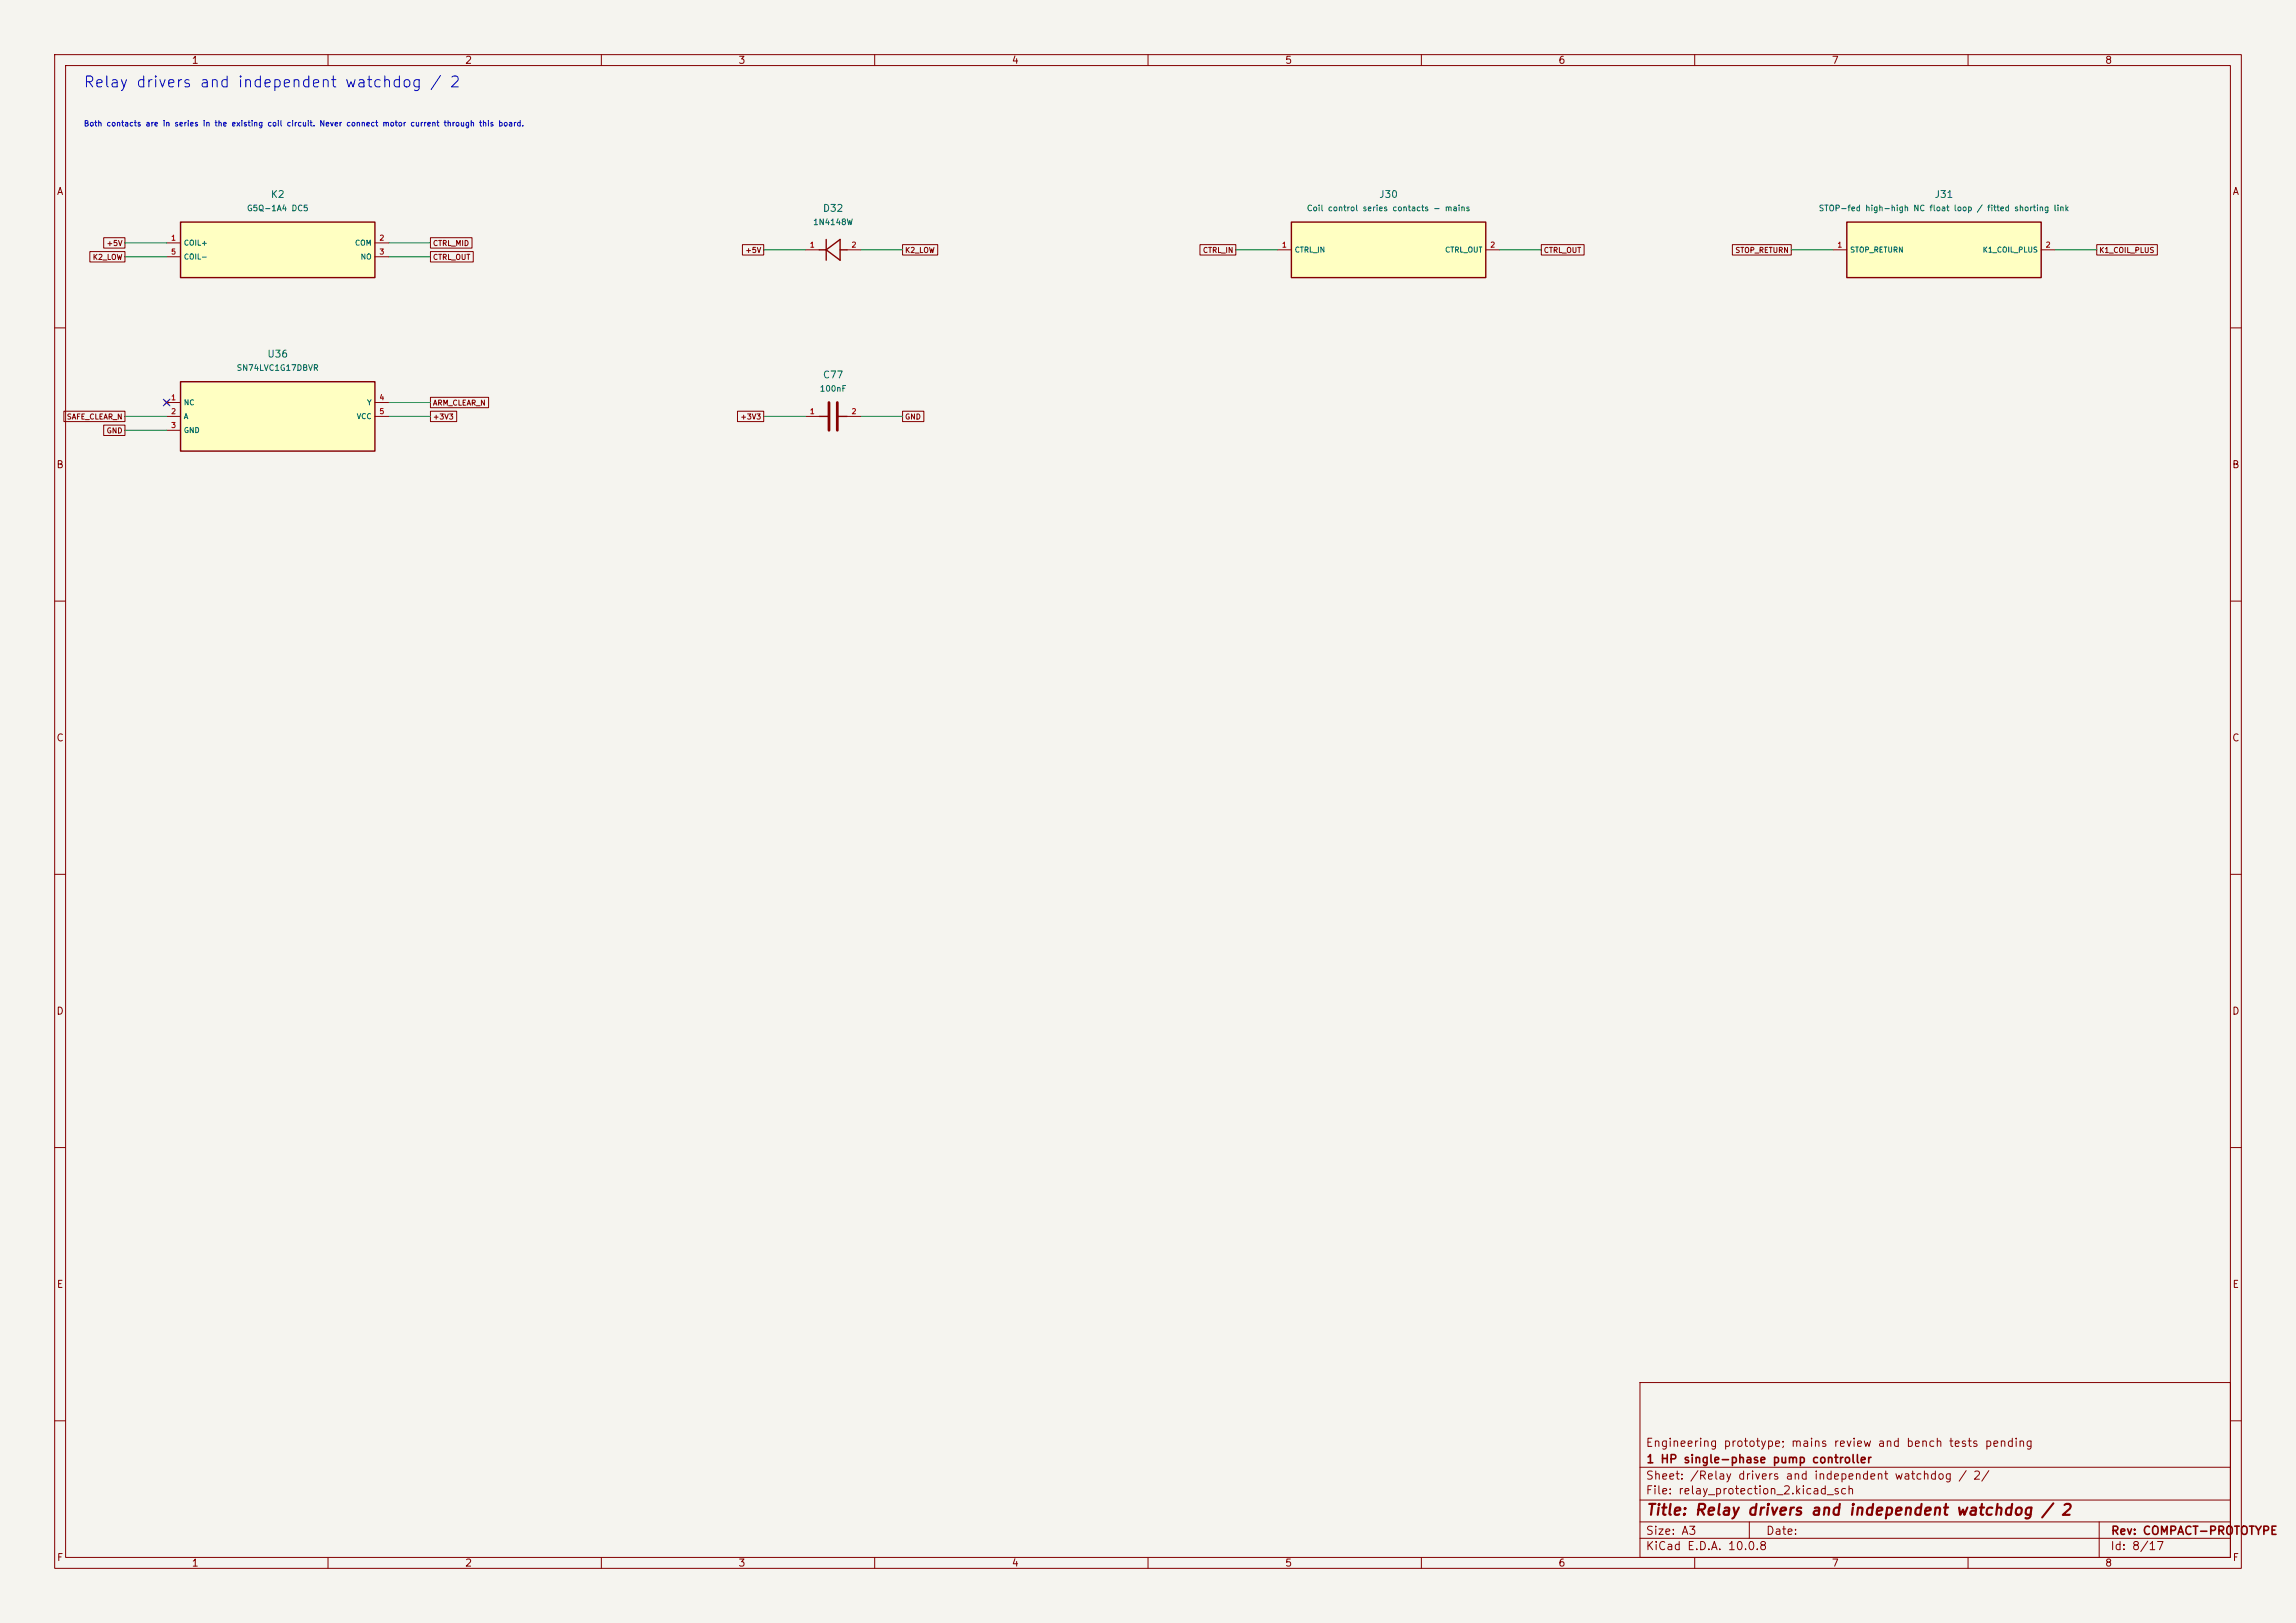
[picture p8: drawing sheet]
<svg xmlns="http://www.w3.org/2000/svg" width="420mm" height="297mm" viewBox="0 0 420 297" stroke-linecap="round" stroke-linejoin="round" font-family="sans-serif">
<defs><g id="words">
<text font-size="2" fill="#0000c2" x="15.1" y="16.5">Relay drivers and independent watchdog / 2</text>
<text font-size="2" fill="#840000" x="301" y="277.8">Title: Relay drivers and independent watchdog / 2</text>
<g font-size="1.5" fill="#840000">
<text x="300.9" y="265.1">Engineering prototype; mains review and bench tests pending</text>
<text x="301" y="268.1">1 HP single-phase pump controller</text>
<text x="300.9" y="273.8">File: relay_protection_2.kicad_sch</text>
<text x="300.9" y="271.1">Sheet: /Relay drivers and independent watchdog / 2/</text>
<text x="300.9" y="281.2">Size: A3</text>
<text x="322.9" y="281.2">Date:</text>
<text x="386" y="281.2">Rev: COMPACT-PROTOTYPE</text>
<text x="300.9" y="284">KiCad E.D.A. 10.0.8</text>
<text x="385.9" y="284">Id: 8/17</text>
</g>
<g font-size="1.3" fill="#840000">
<text x="35" y="12">1</text>
<text x="85" y="12">2</text>
<text x="135" y="12">3</text>
<text x="185" y="12">4</text>
<text x="235" y="12">5</text>
<text x="285" y="12">6</text>
<text x="335" y="12">7</text>
<text x="385" y="12">8</text>
<text x="10.3" y="36">A</text>
<text x="408.3" y="36">A</text>
<text x="10.2" y="86">B</text>
<text x="408.2" y="86">B</text>
<text x="10.2" y="136">C</text>
<text x="408.2" y="136">C</text>
<text x="10.2" y="186">D</text>
<text x="408.2" y="186">D</text>
<text x="10.3" y="236">E</text>
<text x="408.3" y="236">E</text>
<text x="10.3" y="286">F</text>
<text x="35" y="287">1</text>
<text x="85" y="287">2</text>
<text x="135" y="287">3</text>
<text x="185" y="287">4</text>
<text x="235" y="287">5</text>
<text x="285" y="287">6</text>
<text x="335" y="287">7</text>
<text x="385" y="287">8</text>
<text x="408.3" y="286">F</text>
</g>
<g font-size="1.3" fill="#006464">
<text x="49.4" y="36.5">K2</text>
<text x="150.4" y="39.1">D32</text>
<text x="252.2" y="36.5">J30</text>
<text x="353.8" y="36.5">J31</text>
<text x="48.8" y="65.7">U36</text>
<text x="150.4" y="69.5">C77</text>
</g>
<g font-size="1.1" fill="#006464">
<text x="45.1" y="38.9">G5Q-1A4 DC5</text>
<text x="148.6" y="41.4">1N4148W</text>
<text x="238.9" y="38.9">Coil control series contacts - mains</text>
<text x="332.6" y="38.9">STOP-fed high-high NC float loop / fitted shorting link</text>
<text x="43.2" y="68.1">SN74LVC1G17DBVR</text>
<text x="149.9" y="71.9">100nF</text>
</g>
<text font-size="1" fill="#0000c2" x="15.2" y="23.4">Both contacts are in series in the existing coil circuit. Never connect motor current through this board.</text>
<g font-size="1" fill="#840000">
<text x="16.9" y="47.8">K2_LOW</text>
<text x="19.4" y="45.2">+5V</text>
<text x="79.1" y="45.2">CTRL_MID</text>
<text x="79.1" y="47.8">CTRL_OUT</text>
<text x="136.3" y="46.5">+5V</text>
<text x="165.5" y="46.5">K2_LOW</text>
<text x="219.9" y="46.5">CTRL_IN</text>
<text x="282.3" y="46.5">CTRL_OUT</text>
<text x="317.3" y="46.5">STOP_RETURN</text>
<text x="383.9" y="46.5">K1_COIL_PLUS</text>
<text x="12.1" y="77">SAFE_CLEAR_N</text>
<text x="79.1" y="74.4">ARM_CLEAR_N</text>
<text x="79.1" y="77">+3V3</text>
<text x="135.3" y="77">+3V3</text>
<text x="165.5" y="77">GND</text>
<text x="19.4" y="79.5">GND</text>
</g>
<g font-size="1" fill="#a90000">
<text x="31.2" y="44.3">1</text>
<text x="31.2" y="46.8">5</text>
<text x="69.3" y="44.3">2</text>
<text x="69.3" y="46.8">3</text>
<text x="148" y="45.5">1</text>
<text x="155.7" y="45.5">2</text>
<text x="234.4" y="45.5">1</text>
<text x="272.5" y="45.5">2</text>
<text x="336" y="45.5">1</text>
<text x="374.1" y="45.5">2</text>
<text x="31.2" y="73.5">1</text>
<text x="31.2" y="76">2</text>
<text x="69.3" y="73.5">4</text>
<text x="69.3" y="76">5</text>
<text x="148" y="76">1</text>
<text x="155.7" y="76">2</text>
<text x="31.2" y="78.5">3</text>
</g>
<g font-size="1" fill="#006464">
<text x="33.5" y="45.2">COIL+</text>
<text x="33.5" y="47.7">COIL-</text>
<text x="64.8" y="45.2">COM</text>
<text x="65.9" y="47.7">NO</text>
<text x="236.7" y="46.4">CTRL_IN</text>
<text x="264.2" y="46.4">CTRL_OUT</text>
<text x="338.3" y="46.4">STOP_RETURN</text>
<text x="362.6" y="46.4">K1_COIL_PLUS</text>
<text x="33.5" y="74.4">NC</text>
<text x="33.5" y="76.9">A</text>
<text x="65.2" y="76.9">VCC</text>
<text x="67.1" y="74.4">Y</text>
<text x="33.5" y="79.5">GND</text>
</g>
</g></defs>
<path d="M0 0h420v297h-420z" fill="#f5f4ef" stroke="#f5f4ef" stroke-width=".18"/>
<g fill="none" stroke="#840000" stroke-width=".18">
<path d="M10 10h400v277h-400zM12 12h396v273h-396zM60 10v2M110 10v2M160 10v2M210 10v2M260 10v2M310 10v2M360 10v2M147.3 45.7h2.6M154.9 45.7h2.6M10 60h2"/>
<path d="M408 60h2M10 110h2M408 110h2M10 160h2M408 160h2M10 210h2M408 210h2M300 253h108v32h-108zM10 260h2M300 278.5h108M300 274.5h108M300 268.5h108"/>
<path d="M320 278.5v3M384 278.5v6.5M408 260h2M60 285v2M110 285v2M160 285v2M210 285v2M260 285v2M300 281.5h108M310 285v2M360 285v2"/>
</g>
<path d="M149.9 45.7h1.2M151.1 45.7l2.6-1.9v3.8zM151.1 43.8v3.8M153.7 45.7h1.2" fill="none" stroke="#840000" stroke-width=".25"/>
<path d="M33 69.9h35.6v12.7h-35.6z" fill="#ffffc2"/>
<path d="M33 69.9h35.6v12.7h-35.6z" fill="none" stroke="#840000" stroke-width=".25"/>
<path d="M30.1 73.3l.8 .7M30.5 73.7h2.5M30.5 76.2h2.5M30.5 78.7h2.5M30.9 73.3l-.8 .7M68.6 73.7h2.5M68.6 76.2h2.5" fill="none" stroke="#840000" stroke-width=".18"/>
<path d="M33 40.6h35.6v10.2h-35.6z" fill="#ffffc2"/>
<path d="M33 40.6h35.6v10.2h-35.6z" fill="none" stroke="#840000" stroke-width=".25"/>
<path d="M30.5 44.5h2.5M30.5 47h2.5M68.6 44.5h2.5M68.6 47h2.5" fill="none" stroke="#840000" stroke-width=".18"/>
<path d="M337.8 40.6h35.6v10.2h-35.6z" fill="#ffffc2"/>
<path d="M337.8 40.6h35.6v10.2h-35.6z" fill="none" stroke="#840000" stroke-width=".25"/>
<path d="M335.3 45.7h2.5M373.4 45.7h2.5" fill="none" stroke="#840000" stroke-width=".18"/>
<path d="M236.2 40.6h35.6v10.2h-35.6z" fill="#ffffc2"/>
<path d="M236.2 40.6h35.6v10.2h-35.6zM149.9 76.2h1.7M153.2 76.2h1.7" fill="none" stroke="#840000" stroke-width=".25"/>
<g fill="none" stroke="#840000" stroke-width=".18">
<path d="M16.4 46h6.5v1.9h-6.5zM19 43.5h3.9v1.9h-3.9zM78.7 43.5h7.6v1.9h-7.6zM78.7 46h7.9v1.9h-7.9zM135.8 44.8h3.9v1.9h-3.9zM165.1 44.8h6.4v1.9h-6.4zM219.5 44.8h6.6v1.9h-6.6zM233.7 45.7h2.5M271.8 45.7h2.5M281.9 44.8h7.9v1.9h-7.9zM316.9 44.8h10.8v1.9h-10.8zM383.5 44.8h11.1v1.9h-11.1z"/>
<path d="M11.7 75.2h11.2v2h-11.2zM19 77.8h3.9v1.9h-3.9zM78.7 72.7h10.7v1.9h-10.7zM78.7 75.2h4.8v2h-4.8zM134.9 75.2h4.8v2h-4.8zM147.3 76.2h2.6M154.9 76.2h2.6M165.1 75.2h3.9v2h-3.9z"/>
</g>
<path d="M151.6 73.7v5M153.2 73.7v5" fill="none" stroke="#840000" stroke-width=".51"/>
<g fill="none" stroke="#009600" stroke-width=".18">
<path d="M22.9 44.5h7.6M22.9 47h7.6M71.1 44.5h7.6M71.1 47h7.6M139.7 45.7h7.6M157.5 45.7h7.6M226.1 45.7h7.6M274.3 45.7h7.6M327.7 45.7h7.6M375.9 45.7h7.6M22.9 76.2h7.6M22.9 78.7h7.6"/>
<path d="M71.1 76.2h7.6M71.1 73.7h7.6M139.7 76.2h7.6M157.5 76.2h7.6"/>
</g>
<path d="M29.9 73.1l1.2 1.2M31.1 73.1l-1.2 1.2" fill="none" stroke="#000084" stroke-width=".18"/>
<use href="#words"/>
</svg>
